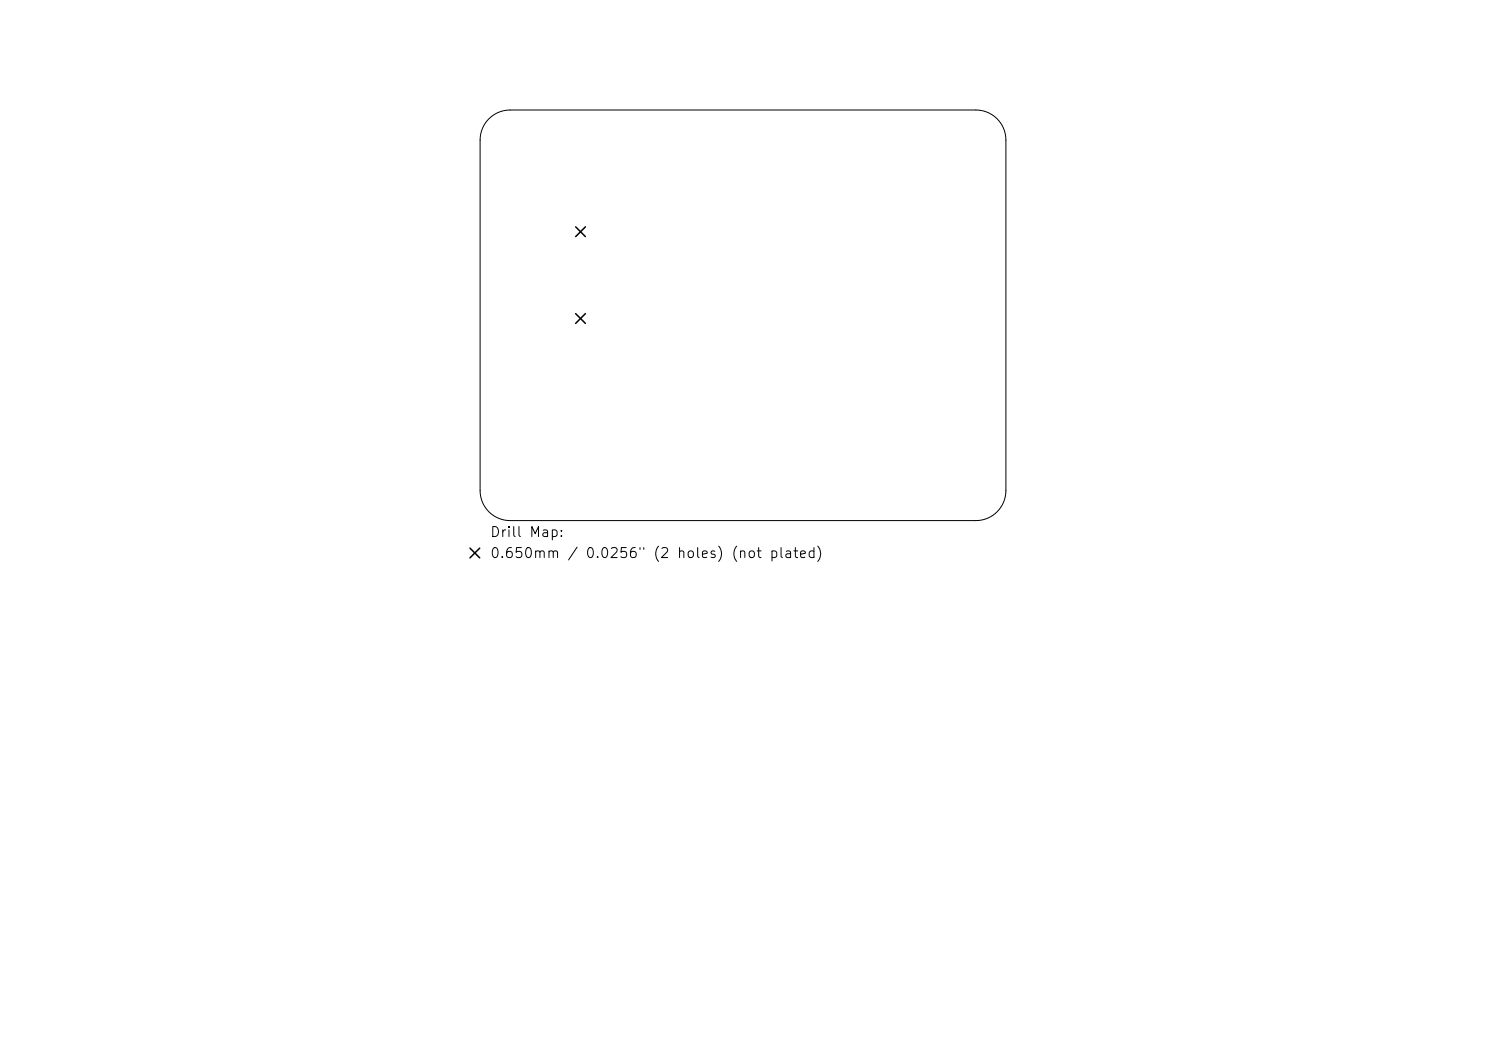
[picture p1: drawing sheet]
<svg xmlns="http://www.w3.org/2000/svg" width="297mm" height="210mm" viewBox="0 0 297 210" stroke-linecap="round" stroke-linejoin="round" font-family="sans-serif">
<defs><g id="words">
<g font-size="2">
<text x="97.8" y="107.8">Drill Map:</text>
<text x="97.8" y="112">0.650mm / 0.0256&quot; (2 holes) (not plated)</text>
</g>
</g></defs>
<path d="M97.7 23.7a6 6 0 0 1 4.3-1.7h93a6 6 0 0 1 6 6v70a6 6 0 0 1-6 6h-93a6 6 0 0 1-6-6v-70a6 6 0 0 1 1.7-4.3z" fill="none" stroke="#000" stroke-width=".2"/>
<path d="M115.1 45.3l1.9 2M117 45.3l-1.9 2M115.1 62.7l1.9 1.9M117 62.7l-1.9 1.9M93.9 109.5l2 2M95.9 109.5l-2 2" fill="none" stroke="#000" stroke-width=".3"/>
<use href="#words"/>
</svg>
